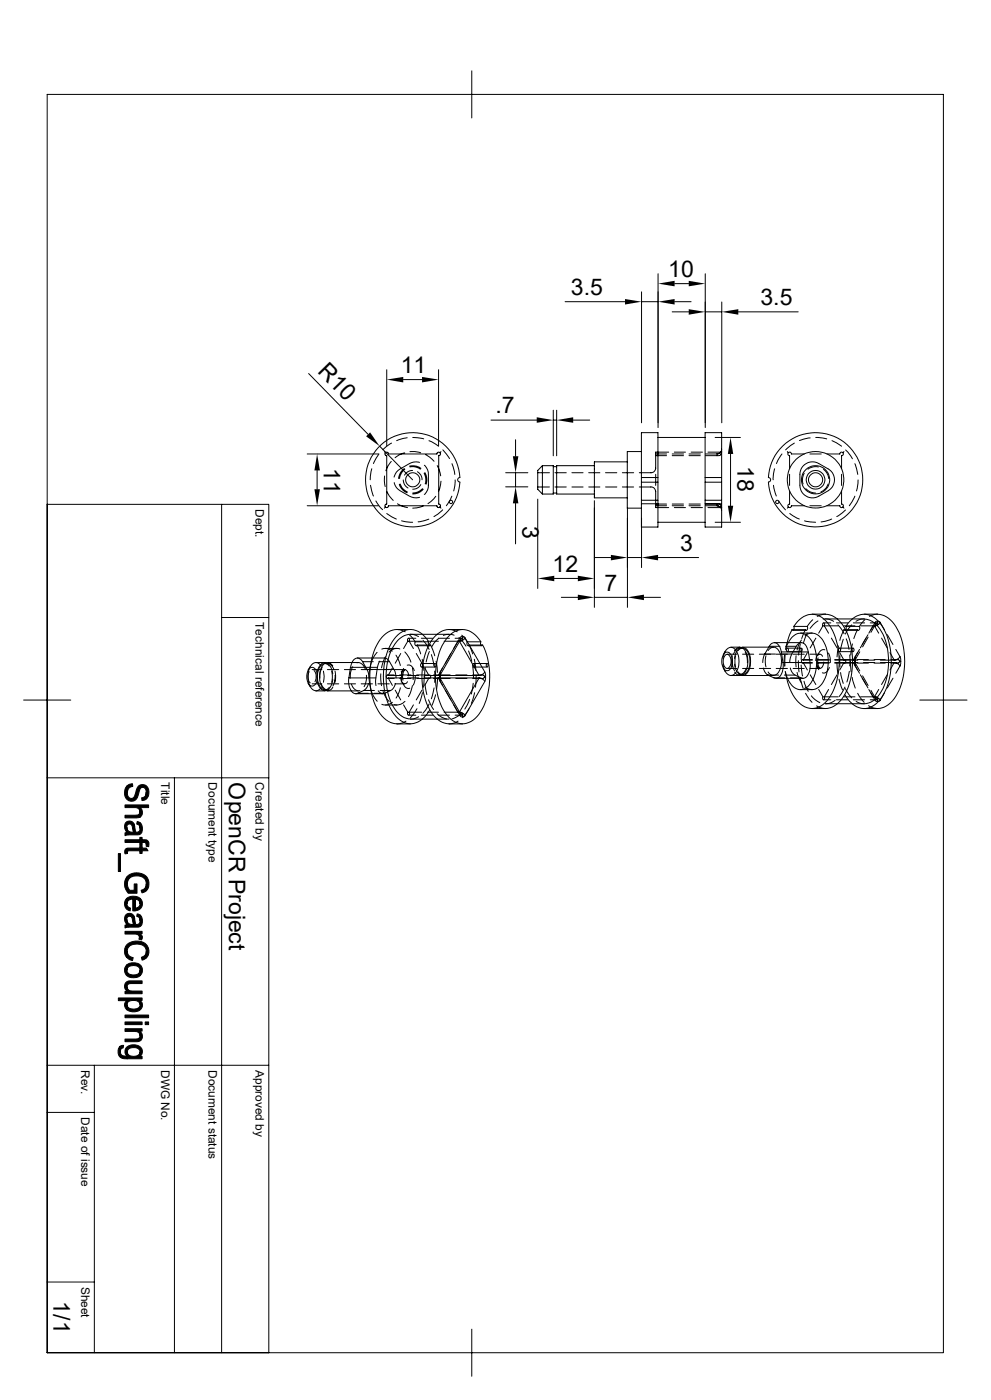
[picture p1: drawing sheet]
<svg xmlns="http://www.w3.org/2000/svg" width="297mm" height="420mm" viewBox="0 0 297 420" stroke-linecap="round" stroke-linejoin="round" font-family="sans-serif">
<defs><g id="words">
<g font-size="6.9">
<text x="200.2" y="83">10</text>
<text x="171.1" y="88.4">3.5</text>
<text x="227.9" y="91.5">3.5</text>
<text x="95" y="111.6" transform="rotate(46 95 111.6)">R10</text>
<text x="120.1" y="111.9">11</text>
<text x="148.5" y="124">.7</text>
<text x="97" y="140.4" transform="rotate(90 97 140.4)">11</text>
<text x="221" y="139.9" transform="rotate(90 221 139.9)">18</text>
<text x="156.6" y="157.7" transform="rotate(90 156.6 157.7)">3</text>
<text x="203.9" y="165.2">3</text>
<text x="165.6" y="171.6">12</text>
<text x="181.1" y="177.2">7</text>
<text x="68.5" y="234.7" transform="rotate(90 68.5 234.7)">OpenCR Project</text>
<text x="16" y="390.4" transform="rotate(90 16 390.4)">1/1</text>
</g>
<g font-size="3.6">
<text x="76.6" y="152.7" transform="rotate(90 76.6 152.7)">Dept.</text>
<text x="76.6" y="186.7" transform="rotate(90 76.6 186.7)">Technical reference</text>
<text x="48.3" y="234.7" transform="rotate(90 48.3 234.7)">Title</text>
<text x="62.5" y="234.7" transform="rotate(90 62.5 234.7)">Document type</text>
<text x="76.6" y="234.7" transform="rotate(90 76.6 234.7)">Created by</text>
<text x="24.3" y="321" transform="rotate(90 24.3 321)">Rev.</text>
<text x="48.3" y="321" transform="rotate(90 48.3 321)">DWG No.</text>
<text x="62.5" y="321" transform="rotate(90 62.5 321)">Document status</text>
<text x="76.6" y="321" transform="rotate(90 76.6 321)">Approved by</text>
<text x="24.3" y="335.1" transform="rotate(90 24.3 335.1)">Date of issue</text>
<text x="24.3" y="386" transform="rotate(90 24.3 386)">Sheet</text>
</g>
</g></defs>
<g fill="none" stroke="#000" stroke-width=".3">
<path d="M14.1 28.3h268.6v377.5h-268.6zM141.4 21.3v14.1M169.4 90.5h17.9M192.3 87.5v39.3M192.3 90.5h4.9M197.2 82.1v46.2M201.5 93.6h4.9M202.2 85.1h4.2M202.2 90.5h4.9M211.4 93.6h4.9M211.4 82.1v46.2M216.3 90.6v36.2"/>
<path d="M221.3 93.6h17.9M92.5 112.1l17.8 18.2M115.9 110.9v22.8M120.9 113.9h5.6M131.4 110.9v22.8M92.1 136.2h21.4M113.6 136.2l-1.7 2.9M113.8 133.9l9.9 10M115.2 135.5l.3 .3M115.5 135.8l.6-.1 .3 .5h14.5l.3-.5h.6l.2 .6-.5 .4v14.5l.5 .4-.1 .5M115.5 135.8l-.1 .6 .5 .3v14.5l-.5 .3 .1 .6M117.3 138.4l-1 1.3-.6 1.5"/>
<path d="M117.3 132.9l-2.6 2M121.3 135.8l-1.6 .6-1.3 .9M122 131.3l-3.1 .9M122.8 139.8a4.3 4.3 0 0 1 3.4 .7M122.9 135.5h1.4l1.8 .3M123.7 131.2l3.3 .5M125.7 138.7l-.2-.1a4 4 0 0 0-2.8 .5 7.4 7.4 0 0 0-4.3 3.1l-.3 .9M127.2 139.6l.2 .1a3.8 3.8 0 0 1 1 2.6 7.1 7.1 0 0 1-.6 5.3l-.6 .7M127.6 136.4l1.1 .7 1.4 1.3M128.6 132.2l2.8 1.7M131 139.7l.6 1.1 .5 1.9M132.2 135.5l-.3 .3"/>
<path d="M132.7 135l2 2.6M135.5 139.1l.8 3.2M147.2 126h13.7M154.5 131.9v5M162.6 139.7v8.5M162.6 139.7h3.2v8.5h-3.2l-1.4-1.4v-5.7zM165.8 140h1M165.8 123.1v13.6M165.8 126h1M166.8 123.1v13.6M171.8 126h4.9M178.1 139.7h-11.3v8.5h11.3"/>
<path d="M188 138.6h-9.9v10.8h9.9M192.2 129.8h5v28.3h-5zM192.2 135.5h-4.2v16.9h4.2M196.5 136.2h3.3M196.5 136.7v3.9M197.2 131.2h14.1M200.4 135.6h-3.9v1.1h3.3M201.5 136.7h3.4M201.5 136.2h3.4M202.1 135.6h3.3M206.5 136.7h3.4M206.5 136.2h3.4"/>
<path d="M207.1 135.6h3.4M211.3 129.8h5v28.3h-5zM211.6 136.2h3.3M212.2 135.6h3.9M214.3 131.2h7.6M216.2 135.8l-.1-.2-1.2 .6M216.2 135.8l-.2 .6-.5 .3h-3.9M216.3 134.7a1.43 1.43 0 0 1-1.4 1.5M216.3 135.5l-.1 .3M218.9 136.2v15.5M234.4 136.2l-1.7 2.9M236 135.5l.3 .3"/>
<path d="M238.1 132.9l-2.6 2.1M241.1 136.2h-3.9a.53 .53 0 0 0-.5-.6 .53 .53 0 0 0-.6 .5 .53 .53 0 0 0 .5 .6v3.9M242.7 136.2h3.4M242.8 131.4l-3.2 .8M244.5 131.2l3.3 .5M247.8 136.2h3.9a.52 .52 0 0 1 .5-.6 .52 .52 0 0 1 .6 .6 .52 .52 0 0 1-.6 .5v3.9M249.3 132.2l2.9 1.7M252.9 135.5l-.3 .3M253.4 135l2.1 2.6M256.2 139.1l.9 3.2M14.1 151.3h66.5v254.5h-66.5M66.4 151.3v254.5"/>
<path d="M92.1 151.7h21.4M95 141.1v5.7M111 145.6l.9 3.2M111.4 140.6l-.4 3.3M112.6 150.3l2.1 2.6M115.3 142.8l-.1 1.5 .2 1.7M115.5 152.1l-.3 .3M115.5 152.1l.5 .2 .4-.6h14.5l.3 .5 .7-.1M115.9 154.1l2.9 1.6M116 147.5l.6 1.2 1.3 1.4M118.2 144.8v.2a3.6 3.6 0 0 0 1.7 2.2 7.7 7.7 0 0 0 4.9 2.2l.9-.2M119.1 151.1l1.1 .6 1.9 .6"/>
<path d="M119.7 145.3a3.9 3.9 0 0 0 2.3 2.5M119.9 145.2a3.7 3.7 0 0 0 2.2 2.4M120.4 156.3l3.3 .4M120.9 144l.5 1.6 .9 .8M121.2 140.5l-.1 .1a4.1 4.1 0 0 0-1.6 3M121.3 140.8h-.1a4 4 0 0 0-1.4 2.8M122.9 140.1a3.7 3.7 0 0 1 3.1 .7M123.7 141.1l-1.3 .3-1.2 1.1M125.1 141.5l1.1 1 .3 1.4M126.1 145.4l-.1 .2a2.62 2.62 0 0 1-2.3 1.2M126.6 146.6l-.2 .2a3.9 3.9 0 0 1-2.7 1.1M126.8 151.8l-1.9 .6h-1.2"/>
<path d="M126.8 146.8a4 4 0 0 1-3.1 1.4M127.1 141.9v.1a3.9 3.9 0 0 1 .3 3.2M127.3 141.8h.1a4.3 4.3 0 0 1 .3 3.4M128.5 155.7l-3.2 .8M130.6 148.9l-2.3 2.2M131.9 152.1l.3 .3M132.2 144.4l-.4 2.2-.4 .9M132.7 153l-2.7 2M135.4 148.8l-1.6 2.9M136.4 144l-.4 3.3M137.8 143.3a.68 .68 0 0 0-.6 .6 .68 .68 0 0 0 .6 .7M137.8 143.2a14.1 14.1 0 0 0-21.4-11.4 14.1 14.1 0 0 0 0 24.3 14.1 14.1 0 0 0 21.4-11.4"/>
<path d="M151.6 141.8h6.6M151.6 146h6.6M154.5 141.8v4.2M154.5 151v12.2M161.2 141.8h3.5M161.2 146.1h3.5M161.2 149.7v26.8M165.8 147.9h1M166.3 141.8h3.4M166.3 146.1h3.4M171.4 141.8h3.4M171.4 146.1h3.4"/>
<path d="M176.4 141.8h3.4M176.4 146.1h3.4M178.1 150.2v32M181.5 141.8h3.4M181.5 146.1h3.4M186.5 141.8h3.4M186.5 146.1h3.4M188 152.3v29.9M191.6 146.1h3.5a1.38 1.38 0 0 1 1.4 1.4M192.2 144.7h5M192.2 143.3h5M192.2 151.1h5"/>
<path d="M192.2 150.1h5M192.3 155.4v14.9M196.5 147.3v3.9h3.3M196.5 151.2v1.1h3.9M196.5 140.4a1.43 1.43 0 0 1-1.4 1.4h-3.5M196.5 142.3v3.3M196.5 151.7h3.3M197.2 156.7h14.1M201.5 151.2h3.4M201.5 151.7h3.4M202.1 152.3h3.3M206.5 151.2h3.4"/>
<path d="M206.5 151.7h3.4M207.1 152.3h3.4M211.3 144.7h5M211.3 143.3h5M211.3 151.1h5M211.3 150.1h5M211.6 151.2h3.9l.5 .3 .2 .6M211.6 151.7h3.3M212.2 152.3h3.9M214.3 156.7h7.6M214.9 151.7l1.2 .6 .1-.2M214.9 151.7a1.43 1.43 0 0 1 1.4 1.5"/>
<path d="M216.2 152.1l.1 .3M230.3 143.3a.68 .68 0 0 1 .7 .6 .68 .68 0 0 1-.7 .7M230.3 143.2a14.1 14.1 0 0 1 21.4-11.4 14.1 14.1 0 0 1 0 24.3 14.1 14.1 0 0 1-21.4-11.4M231.8 145.6l.9 3.2M232.2 140.6l-.5 3.3M233.4 150.3l2 2.7M236.3 152.1l-.3 .3M236.6 147.3v3.9a.52 .52 0 0 0-.5 .6 .52 .52 0 0 0 .6 .5 .52 .52 0 0 0 .5-.6h3.9M236.6 142.3v3.3M236.7 154.1l2.9 1.6M241 141.9v.1a3.9 3.9 0 0 0-.3 3.2M241.1 156.3l3.3 .4"/>
<path d="M241.5 146.6l.2 .2a3.9 3.9 0 0 0 2.7 1.1M242.7 151.7h3.4M245.3 140.1a3.7 3.7 0 0 0-3.2 .7M246.8 140.8h.1a4 4 0 0 1 1.5 2.8M248.2 145.2a3.7 3.7 0 0 1-2.2 2.4M248.2 147.2a3.8 3.8 0 0 0 0-6.5l-2.8-1.6a3.8 3.8 0 0 0-5.7 3.2v3.3a3.8 3.8 0 0 0 5.7 3.2l2.8-1.6M249.3 155.7l-3.2 .9M252.2 147.3v3.9a.52 .52 0 0 1 .6 .5 .52 .52 0 0 1-.6 .6 .52 .52 0 0 1-.5-.6h-3.9M252.2 142.3v3.3M252.6 152.1l.3 .3M253.4 153l-2.6 2M256.2 148.8l-1.6 2.9"/>
<path d="M257.2 144l-.5 3.3M166.1 173.5h7.1M168.2 179.2h5M178.1 167.3h5M178.1 179.2h9.9M188 167.3h4.3M193 179.2h5M197.2 167.3h12.2M66.4 185.3h14.2M93 200l-.6 1M94.7 198.8h2.7M94.7 198.8a1.97 1.97 0 0 1 1.6 1"/>
<path d="M94.7 198.8a3.4 3.4 0 0 0-2.4 3.6 4.5 4.5 0 0 0 2.1 4.8h.3M97.4 199.1h.8M97.7 199.1h.2a2.16 2.16 0 0 1 2.2 1.9M97.7 198.8a3.6 3.6 0 0 1 2 3.4M97.7 198.8a2.78 2.78 0 0 0-2.7 3 5.2 5.2 0 0 0 1.7 5.3l.4 .1a2.77 2.77 0 0 0 2.6-3v-.4M98.2 198.8h9.2M98.2 198.8a1.97 1.97 0 0 1 1.5 1M98.2 198.8a3.4 3.4 0 0 0-2.4 3.6 4.5 4.5 0 0 0 2 4.8h.4M98.7 199.8a1.74 1.74 0 0 0-1.9-.6 1.74 1.74 0 0 0-1.3 1.5 5.4 5.4 0 0 0 1.1 6 1.48 1.48 0 0 0 2.1-.5M107 198.8a2.3 2.3 0 0 1 2.5 2M107.1 197.4h8.1M107.1 197.4l1 .4 .6 .7"/>
<path d="M107.1 197.4a2.75 2.75 0 0 0-2 2.8M111.9 198.5h-3.2l1.3 2.3M113 195.7a12.2 12.2 0 0 0 .1 14.7M113.5 198.5h3.3M113.8 198.3l-.7 1.9a13.3 13.3 0 0 0-.5 5.3l.1 .2M114.4 194.7a2.97 2.97 0 0 1 3.2 .6M115.1 197.4h.2a1.86 1.86 0 0 1 1.5 1.1l1.3 2.3M115.5 194.5h3.5M115.5 197l-1.2 3.4M118.7 196.6l.9 1.9 .4 1.1M119 188.8h4M119 188.8l.8 .1 1.7 .6"/>
<path d="M119 188.8a7.2 7.2 0 0 0-6 4.6 21.9 21.9 0 0 0 1 20.8 6.5 6.5 0 0 0 5 2.9M119.8 194.7a2.94 2.94 0 0 0-3.2 .9M120.1 196l-1.7 3M121.3 195.6l1.3 1.6 .5 1.4M122 199.6l.2-.1a1.87 1.87 0 0 1 2 1.7M122.2 192.4a.43 .43 0 0 1-.1-.6 .43 .43 0 0 1 .6-.2l-.1 .8 1.3 2.2M122.2 192.4h4.2M122.2 192.4l-1.3 2.2M122.4 191.5h2.2M122.8 190.5l1.6 2M123 190.3h11.6M123 190.3a6.9 6.9 0 0 0-5.6 4.5 19.9 19.9 0 0 0 .9 17.9 5.9 5.9 0 0 0 4.7 3"/>
<path d="M123 190.3h.8l1.6 .7M124.4 192.5l.1 1.1 .3 .1 .2-.2M124.4 192.5h4.1M124.7 193.7h4.1M124.8 196l1.6 3M125 193.5h4.1M125 193.5l1.1 2.7M126.2 199.1a.47 .47 0 0 1 .5 .5 .47 .47 0 0 1-.5 .4l-.2-.4zM126.3 191.5h3.4M126.4 199.1h4M126.5 197.8l.5 3.3M126.6 190.2a5.4 5.4 0 0 0-8.4 1.5 21.3 21.3 0 0 0-2.3 18.1 10.2 10.2 0 0 0 6 7.2 6.4 6.4 0 0 0 6.8-3.9"/>
<path d="M126.6 190.3l1.9 2.2M126.7 192.1l.9 .9 1 1.8M128.1 192.4h3.3M128.5 192.5v1l.3 .2 .3-.2M128.7 195.5l-1 3.1M129.1 193.5l1.2 3.2M129.3 196.4l.8 3.2M130.2 199.1a.47 .47 0 0 1 .5 .5 .47 .47 0 0 1-.4 .5l-.2-.3zM130.7 198.4l.4 3.3M131.4 191.5h3.3M131.5 191.5l-.8 .7-1.3 1.8M133.1 192.4h4.7"/>
<path d="M134.6 188.8h4M134.6 188.8l2.4 .7M134.6 188.8a7.2 7.2 0 0 0-6 4.6 21.9 21.9 0 0 0 1 20.8 6.5 6.5 0 0 0 5 2.9M135.1 196l-1.6 3M136.1 190.5a4.5 4.5 0 0 0-3.2 .1M137.5 191.3l1.1 1.1 1.1 1.4M137.7 192.4l5.9 10.2M137.8 191.4l.1 .7M137.8 191.4l-5.9 10.2 .1 .7M137.9 192.1l-.1 .1M137.9 192.1l-5.9 10.3M137.9 192.1l-.7 .3 .5-.1 .7-.8h.3l-.2 .6-.7 .3"/>
<path d="M138.4 190.5l1.6 2M138.6 191h-.4l-.4 .4M138.6 191h.5l.3 .4M138.6 191v.5h-2.2M139.4 191.4l5.9 10.2M139.4 191.4l-.9 .8-.7 .2M140 192.5v1l.3 .2 .3-.2M140 192.5h4.1a.56 .56 0 0 0-.2 .8 .56 .56 0 0 0 .8 .2M140.3 193.7h4.1M140.4 195.3l1 3.1M140.6 193.5l1.1 2.7M140.6 193.5h4.1"/>
<path d="M141.8 199.1a.47 .47 0 0 1 .4 .5 .47 .47 0 0 1-.4 .4l-.2-.6zM141.9 199.1h4.1M142.2 197.8l.4 3.3M144.1 192.5a6.2 6.2 0 0 0-6.9-3.4 10.1 10.1 0 0 0-5.8 7.5 21.9 21.9 0 0 0 2 17.2 5.7 5.7 0 0 0 8.3 2.3 15.3 15.3 0 0 0 5-11.7 21.9 21.9 0 0 0-2-10.9M145.9 199.1a.47 .47 0 0 1 .4 .5 .47 .47 0 0 1-.4 .4l-.2-.4zM216.7 199.2l.6 2.2M216.8 196.4l.5-1-.6 2.2M217.1 196a1.22 1.22 0 0 1 1.3-.3 1.22 1.22 0 0 1 .8 1 3.6 3.6 0 0 1-1 4.5 1.85 1.85 0 0 1-1.8-2v-1.5zM217.4 195.4a1.8 1.8 0 0 1 1.8-1.2 1.8 1.8 0 0 1 1.7 1.4 5.6 5.6 0 0 1-1.2 6.9l-1.1 .1-.7-.5-.5-.7M217.5 196.5a1.17 1.17 0 0 1 1.6 1.3 2.34 2.34 0 0 1-1.2 2.7 2.58 2.58 0 0 1-.4-4zM217.9 196.3h3M219.1 194.1h2.6a2.14 2.14 0 0 0-1.6 1.1"/>
<path d="M219.5 198l.1 1.9 .5 1.3M219.5 196.7l-.2 1.7 .2 1.7M220.2 199.2l.4 1.8a2.76 2.76 0 0 0 1.5 1.6M220.2 197.6a3.4 3.4 0 0 1 2.3-3.4 3.3 3.3 0 0 1 2.4 3.6 4.4 4.4 0 0 1-2.1 4.8h-.6M220.5 196.7l-.2 1.3 .2 2.1M221.7 194.2a3.4 3.4 0 0 1 2.4 3.6 4.5 4.5 0 0 1-2 4.8h-.4M221.7 194.4h.8M222.2 194.5h-.2a2.09 2.09 0 0 0-2.2 1.8M222.5 196.3h3.4M222.5 194.1h9.3M222.6 194.4l-.8 .2-.6 .6M222.6 194.5a3.6 3.6 0 0 1 2.2 3.9 3.6 3.6 0 0 1-2.2 4 1.6 1.6 0 0 1-1.4-.9"/>
<path d="M223.4 195.6l.5 1.6 .1 1.6M229.6 196.7l-.2 1.3 .2 2.1M230.5 193.9l-.1 .2a7.3 7.3 0 0 0-1.8 4.7M230.5 193.9h3.3M230.5 193.9a1.65 1.65 0 0 1 1.7-1.1 1.65 1.65 0 0 1 1.5 1.3l.4 1.5M231.8 194.1l-.9 .3-.7 .8M231.8 194.1a3.4 3.4 0 0 1 2.4 3.7 4.5 4.5 0 0 1-2 4.8h-.4M232.1 192.8h8.1M232.4 196.2l-4.8 .1M234.7 198.8h8.1M234.7 198.8a4.3 4.3 0 0 1-1.7 4.6h-1M235.2 196.4l-.1 3.4"/>
<path d="M235.3 196.5l-.1 3.3M235.4 193.9h3.2M235.8 194.5a.47 .47 0 0 1 .5 .5 .47 .47 0 0 1-.5 .4l-.1-.5zM235.9 192.8l-.4 2M236 195.5h4M236 194.4h4M236.2 192.8l-.7 2M236.3 192.8a3.8 3.8 0 0 1 5.2-2.4 9.6 9.6 0 0 1 3.3 8.3 8.7 8.7 0 0 1-3.7 7.9 3.8 3.8 0 0 1-4.8-2.4l-1-2.7M237.3 196.2l-.4 1.2-.2 1.4M237.3 196.2l-4.7 .1M237.3 188.9h4.1M237.4 188.9l-.9 1.9-.6 2"/>
<path d="M237.6 189.1h4M237.7 196.3h3.3M237.9 187.9a.56 .56 0 0 1 .2 .7 .56 .56 0 0 1-.7 .3M237.9 187.9a6 6 0 0 1 7.7-3.1 13 13 0 0 1 5.6 9.8 20.8 20.8 0 0 1-3.4 15.7 5.5 5.5 0 0 1-9.1-.3l-1.9-3.3-1-3.2M237.9 187.9h4M238.6 196.7v3.4M239.3 198.2l.2 3.3M239.9 194.5a.45 .45 0 0 1 .4 .4 .45 .45 0 0 1-.4 .5l-.2-.3zM239.9 193.2l-.5 3.3M239.9 189.9h3.5M240.1 199.5l.4 3.3M240.2 192.8l-1.3 .7-1.6 2.7"/>
<path d="M240.2 192.8a2.75 2.75 0 0 1 2 2.8M240.2 192l-.8 1.5-.5 1.5M240.4 194.6l-.3 3.3M240.5 198.9h3M240.5 197.9h3M241.4 188.9l-1.1 2.7M241.9 189.9l-1.1 3.1M241.9 187.9l.2 .7-.2 .4-.3 .1-.2-.2M242 195.8l-1.3 2.2M242.3 195.6l.5 3.2M242.3 195.6h-8.1l.5 3.2M242.7 198.8a4.3 4.3 0 0 1-1.7 4.7h-.3"/>
<path d="M242.7 196.3h3M243.4 189.9a5.3 5.3 0 0 1 4.2 4.3 12.8 12.8 0 0 1-1.8 11.5l-1.4 1-1 .2M243.4 189.9l-1.3 .3-.8 .5M243.4 184.2h4M243.5 198.8h-2.8l1.3 2.2M243.5 198h-2.8a.45 .45 0 0 0-.6 .3 .45 .45 0 0 0 .3 .6l.3-.1M243.6 185.9l-1.7 2M244.5 191.4l-1.7 3M244.8 198l.2 1.8 .4 1.1M245.2 186.3l-1.5 1.1-.9 1.1M245.2 198.9h3.3M245.2 197.9h3.3"/>
<path d="M245.2 198.8h3.3M245.2 198h3.3M245.2 197.4l-.1 1.8 .6 1.3h-3M246.5 196.9a1.03 1.03 0 0 0-1.2-.6 1.03 1.03 0 0 0-.7 1.2l-.1 .7M246.6 187.7h4.6M246.6 187.7a.42 .42 0 0 1-.1-.5 .42 .42 0 0 1 .6-.2v.7l1.2 2.2M246.6 187.7l-1.2 2.2M246.7 185.7h.2a4.3 4.3 0 0 1 3 .7M246.8 186.9h2.2M246.9 198.6a1.42 1.42 0 0 1-1.6 1.8l-.5-.5M247.2 194.9h-.1a1.88 1.88 0 0 0-2 1.7M247.4 184.3a7.2 7.2 0 0 1 6 4.5 21.9 21.9 0 0 1-1 20.8 6.5 6.5 0 0 1-5 3"/>
<path d="M247.4 184.2l-2.5 .7M247.4 185.7h11.6h-.9l-1.6 .7M248.3 195.9l.5 1.4v1.5M249.2 191.4l1.7 3M250.2 198.9h5M250.2 197.9h5M250.2 198.8h2.7l-1.2 2.2M250.7 186.9h3.4M250.8 198.8l.3 3.3M251.1 187.5l1.9 2.6M251.3 193.8l-.4 3.3M251.5 194.5a.47 .47 0 0 1 .4 .5 .47 .47 0 0 1-.5 .4l-.1-.5z"/>
<path d="M251.6 195.5h4.1M251.6 194.4h4.1M251.7 195.8l1.2 2.2a.46 .46 0 0 1 .7 .3 .46 .46 0 0 1-.3 .6l-.4-.1h4.2M251.7 196.7v3.4M252.7 191.8l-.8 3.2M252.9 187.7h3.3M252.9 188.9l-1.2 3.2M252.9 188.9h4.1M253.2 189.1h4.1M253.5 187.9l-.1 1.1-.2 .1-.3-.2M253.5 187.9a5.8 5.8 0 0 1 8-2.9 13.5 13.5 0 0 1 5.4 9.9 20.3 20.3 0 0 1-3.6 15.5 5.4 5.4 0 0 1-8.7 0l-1.3-1.9M253.5 187.9h4.1"/>
<path d="M253.6 191.6l.9 3.2M254.7 196.5v3.3M254.9 198.2l.2 3.3M255.3 187.5l-1.9 2.7M255.5 194.5a.43 .43 0 0 1 .4 .5 .43 .43 0 0 1-.5 .4zM255.5 193.2l-.5 3.3M255.7 186.9h3.4M255.7 198l.7-.1-.1 .5M256.1 198.4h.2M256.1 198.4l.2 1.4M256.3 199.8a.61 .61 0 0 0 .1-.8 .61 .61 0 0 0-.7-.2l1.3 2.2M256.3 198.4l.1 .5-.7-.1"/>
<path d="M256.3 197a.61 .61 0 0 1 .1 .7 .61 .61 0 0 1-.7 .3M256.3 197l-.2 1.4M256.3 199.8l1.3 2.2M256.4 198.9l1.3 2.4M256.9 198.9h3.4M256.9 197.9h3.4M257 188.9l-1.1 2.7M257 195.8l-1.3 2.2M257.1 198h-6.9M257.6 187.9l.1 .7-.2 .4-.3 .1-.2-.2M257.6 194.8l-1.3 2.2M257.7 195.5l-1.3 2.4"/>
<path d="M257.9 187.7h4.2M258.8 198.8h3.4M258.8 198h3.4M259 184.2h4M259 185.7a6.9 6.9 0 0 1 5.6 4.5 19.9 19.9 0 0 1-.9 18 5.9 5.9 0 0 1-4.7 2.9M259.2 185.9l-1.6 2M260.1 190.4l-2.2 4M260.2 191.1l-1.7 3M262 198.9h3.3M262 197.9h3.3M262.1 187.7l1.3 2.2M262.3 186.8a.6 .6 0 0 1 0 .7 .6 .6 0 0 1-.6 .2h.4l.6-.7 .4-.1v.3l-.3 .4-.7 .1"/>
<path d="M262.3 187.5l-1.3 2.2M262.3 186.8l-1.9 3.1M263 184.3a7.2 7.2 0 0 1 6 4.5 21.9 21.9 0 0 1-1 20.8 6.5 6.5 0 0 1-5 3M263 186.4v.5h-2.2M263 186.4h.4l.4 .4M263 186.4h-.4l-.3 .4M263 184.2l-2.4 .7M263.8 186.8l-.8 .7-.9 .2M263.8 186.8l1.3 2.2M263.9 198l5.3-.1 .4 .5M263.9 198.8h4.1M264.2 191.4l1.7 3"/>
<path d="M265.9 190.4l1.7 2.9M266.7 195.8l1.3 2.2 .9-.2 .8-.8M267 198.9h2M267 197.9h2M268 198.8l.9 .2 .8 .8M268 198.8l-1.3 2.2M268.5 194.8l1.2 2.2M269.6 198.4h.4M269.6 198.4l-.4 .5-1.2-.1M269.7 197l.3 1.4M269.7 199.8l-1.2 2.2M270 198.4l-.3 1.4"/>
<path d="M7.1 210h14.1M92.4 205l.6 1M92.4 201a1.32 1.32 0 0 1 1.4-.8 1.32 1.32 0 0 1 1.1 1.2l.2 .7M92.4 201a4.5 4.5 0 0 0 0 4M92.7 201.5a3.2 3.2 0 0 0 .3 3.4M93.6 200.9h2.9M93.6 205.1h2.9M94.1 201.2a3 3 0 0 1 .3 3.3M94.7 207.3h2.7M95.1 203.8a1.65 1.65 0 0 1-2.2 1.8l-.5-.6M96.2 205.1l.4 .9a1.72 1.72 0 0 0 2 .9M96.3 206.2a1.97 1.97 0 0 1-1.6 1.1"/>
<path d="M96.6 200.2l-.6 1.6-.1 1.7M96.9 201.3l.3 1.7-.3 1.7M97.4 207h.8M98.1 200.9h3.4M98.1 205.1h3.4M98.2 207.3h9.2M99.4 201.3l.2 1.3-.2 2.1M99.7 206.2a1.89 1.89 0 0 1-1.5 1.1M100.4 202.6l-.2 2-.4 1.2M100.4 201.3l.2 1.3-.2 2.1M103.2 200.9h3.4M103.2 205.1h3.4"/>
<path d="M104.6 203.4h8M104.6 203.4a4.3 4.3 0 0 0 1.7 4.7h.3M105 200.2h8.1M105 200.2l-.4 3.2M105.3 205.2l.2 .4a2.14 2.14 0 0 0 2.4 1.6M105.7 200l-.6 1.7-.1 1.8M106.6 208.1h8.1M107.2 208l-.6 .1M108.2 200.9h3.4M108.2 205.1h3.4M109 207.1l-1.8 .9h3.2M109 207.1h3.2"/>
<path d="M109.8 202.6v1.3l-.7 2.1M110 200.8l.4 1.2 .2 1.4M110 200.8h3.2M110.4 205l-.6 1.5-.8 .6M112.1 208h3.2M113.3 200.9h3.4M113.3 205.1h3.4M113.9 207.1h3.2M114.1 202.1l.2 3.6M114.8 207.4l.9 1.8 .9 1.2M114.9 200.8h3.2M115.5 211.5h3.5"/>
<path d="M116.1 203.5h2.1M116.1 202.5h2.1M116.3 202.6a.46 .46 0 0 0-.6 .4 .46 .46 0 0 0 .4 .5l.2-.1h4.2M116.3 202.6h4.2M116.3 203.4l1.3 2.2M117.6 200.4l-1.3 2.2M117.6 210.7a2.99 2.99 0 0 1-3.2 .6M118.1 200.8l.4 1.2 .2 1.4M118.4 200.9h3l-.7 1.2 .1 1.9M118.4 205.1h2.9M118.4 207.1l1.7 2.9M118.5 205l-.3 1a3.8 3.8 0 0 1-2.9 2 1.61 1.61 0 0 1-2-.8"/>
<path d="M119 217.2h4M119.8 203.5h3.4M119.8 202.5h3.4M120 206.3l-.4 1.3-.9 1.8M120.1 203.2a1.46 1.46 0 0 0 1.6 1.8l.4-.5M120.3 201.3v3.4M120.4 201.5a1.03 1.03 0 0 1 1.3-.5 1.03 1.03 0 0 1 .7 1.1l.1 .7M120.7 204.9l.4 .7a1.44 1.44 0 0 0 1.7 .9M120.9 211.5l1.3 2.2h4.2M121 200.5l-.5 1.4-.1 1.5M121.4 210.4h-.1a3.2 3.2 0 0 1-3.2 1M121.7 216.3a4.5 4.5 0 0 1-2.7 .9"/>
<path d="M122.1 203.4h3.4M122.1 202.6h3.4M122.4 214.5h2.2M123 215.7h11.6M123.6 205.7l-1.2 3.3M123.6 200.4l.2 3.5M123.9 211.5l-1.3 2.2a.42 .42 0 0 1 .2 .5 .42 .42 0 0 1-.6 .2v-.7M124.5 202.6l-.2 1.8-.4 1.1M124.9 203.5h3.3M124.9 202.5h3.3M125 212.6l-2 2.7M125.4 215l-1.6 .7h-.8"/>
<path d="M126.3 214.5h3.4M126.4 200.1h4M126.4 207.1l-1.6 2.9M126.6 207.8l-1 3.2M127.1 202.8l-.2 3.4M127.2 203.4h16.4M127.2 202.6h16.4M127.3 200.4l1.3 2.2a.45 .45 0 0 1 .6 .3 .45 .45 0 0 1-.3 .6l-.3-.1-1.3 2.2M127.4 205.1l.5 3.3M127.4 200.2l-.1 3.3M128.1 213.7h3.3M128.4 209.9l1.6 3"/>
<path d="M128.6 211.2l-1 1.8-.9 1M129.9 203.5h5M129.9 202.5h5M130.1 206.4l-.8 3.2M130.3 201.3v3.4M130.6 208.4l-1.1 3.2M131 214.1a5.3 5.3 0 0 0 2.9 1.6M131.1 203.4l-.2 3.4M131.4 214.5h3.3M131.4 203.4l.6 .3M131.4 203.4l.6 .1M131.4 203.4l1.2 2.2"/>
<path d="M131.7 203l.3 1.3M131.9 203l.1 .5M132 203.5v.2M132 201.7l-.3 .8v.5h.2M132 202.5l-.1 .5M132 202.5l-.6 .1M132 202.4v.1M132 202.4h.1M132 203.7l5.9 10.3M132 203.7h.1M132 203.7l-.1 .7 5.9 10.2M132.6 200.4l-1.2 2.2 .6-.2"/>
<path d="M133.1 213.7h4.7M133.5 207.1l1.6 2.9M134.6 217.2h4M136 211.5l1.2 2.2 .7 .3M136.4 214.5h2.2M136.6 203.5h3.4M136.6 202.5h3.4M137.2 213.7h.5l.9 .8M137.3 216.3a4.5 4.5 0 0 1-2.7 .9M137.8 213.7l.7 .1 .9 .8M137.8 213.7l.8 .3 .1 .3-.1 .2M137.8 213.9l.1 .1"/>
<path d="M137.8 214.6l.4 .4h.4M137.9 214l-.1 .6M138.3 214l-1 .8-1.8 .8M138.6 214.5v.5M139.4 214.6l-.3 .4h-.5M140.6 212.6l-2 2.7M140.8 209.8l-1.5 2.9M141.6 203.5h3M141.6 202.5h3M141.7 200.1l.2 3.2M141.8 205l-.5 3.2M141.9 200.1h4.1"/>
<path d="M142.2 207.8l-.9 3.2M142.7 202.8l-.2 3.4M143.6 203.4l-5.9 10.3M143.6 202.6l1.2-.1 .4 .5M143.6 203.4a2.2 2.2 0 0 1 1.7 1M145.2 203h.3v.2l-.2 1.1M145.2 203l-.4 .5-1.2-.1M145.3 201.6a2.2 2.2 0 0 1-1.7 1M145.3 201.7l.2 1.3M145.3 204.4l-5.9 10.2M216.8 200.4l.5 1M217.9 200.5h3"/>
<path d="M219.1 202.6h2.6M220.2 201.6a1.97 1.97 0 0 0 1.5 1M221.7 202.4h.8M222.5 200.5h3.4M223.7 200.4l-.4 .9a1.72 1.72 0 0 1-2 1M227.6 200.5h3.4M228.8 200.4l.6 1.5 .8 .6M230.2 202.5l1.8 .9h3.2M230.2 202.5h3.2M230.2 201.6a2.04 2.04 0 0 0 1.6 1h-9.3M232.6 203.5h8.1M232.6 200.5h3.4"/>
<path d="M235.1 202.5h3.2M235.4 201.5l.4 2M236.9 200.4l.3 1a4.1 4.1 0 0 0 2.9 2l.6 .1M236.9 203.4h3.2M237.7 200.5h3.3M238.9 201.7l.5 1.6 .8 1.5M239.8 203.2l.9 3.3M239.9 206.9h3.5M241 204.4l1.2 3M241.3 206.1l.8 .5 1.3 .3M241.4 208l2 2.7M242.8 202.4l1.7 3"/>
<path d="M243.2 208.7l1.1 1.2 1.4 .9M243.4 212.6h4M244.7 211.8l1 .5 1.7 .3M245.4 206.8l1.2 2.2M246.6 209h.5a.43 .43 0 0 1 .1 .6 .43 .43 0 0 1-.6 .2zM246.8 209.9h2.2M247.4 211.1h11.6M248.3 206.8l-1.2 2.2h4.1M248.6 200.2l-.4 .8a1.44 1.44 0 0 1-1.7 .8M250.3 210.1a4.3 4.3 0 0 1-3 1M250.7 209.9h3.4M250.9 202.4l-1.7 3"/>
<path d="M251.5 203.8l1 3.2M251.9 201.8l.8 3.2M252.9 209h3.3M253.2 206.1l-1.7 2.9M253.4 206.6l1.9 2.7M254.6 201.4l-.8 3.2M255.4 203.2l.9 3.2M255.7 209.9h3.4M256.6 210.4l1.5 .7h.9M257 208l2 2.7M257.9 202.4l2.2 4M257.9 209h4.5l.7 .5-.1 .4"/>
<path d="M258.5 202.7l1.7 3M259 212.6h4M260.3 211.7a4.5 4.5 0 0 0 2.7 .9M260.4 206.8l1.9 3.2M260.8 209.9h2.2M261 207.1l1.3 2.2M262.3 210l.3 .4h.4M263 209.9v.5M263 209.9l-.9-.8-.4-.1a.61 .61 0 0 1 .6 .3 .61 .61 0 0 1 0 .7M263.4 206.8l-1.3 2.2 .9 .3 .8 .7M263.8 210l-.4 .4h-.4M265.1 207.8l-1.3 2.2"/>
<path d="M265.9 202.4l-1.7 3M267.6 203.5l-1.7 2.9M275.7 210h14.1M14.1 233.3h66.5M52.3 233.3v172.5M14.1 319.6h66.5M28.3 319.6v86.2M14.1 333.7h14.2M14.1 384.6h14.2M141.4 398.7v14.2"/>
<circle cx="123.7" cy="143.9" r="2.11"/>
<circle cx="135.2" cy="150.6" r=".5"/>
<circle cx="232.9" cy="150.6" r=".5"/>
<circle cx="244.4" cy="143.9" r="8.5"/>
<circle cx="244.4" cy="143.9" r="2.11"/>
<circle cx="244.4" cy="143.9" r="4.2"/>
<circle cx="244.4" cy="143.9" r="2.8"/>
</g>
<g fill="#000" stroke="#000" stroke-width=".3">
<path d="M38.1 235.7l.7-.4 .9-.2 .1 .8a1.74 1.74 0 0 0-1.6 2z" fill-rule="evenodd"/>
<path d="M43.8 237.7v2l-1.3 .5v-.9l1-.4z" fill-rule="evenodd"/>
<path d="M38 235.8l.1-.1 .1 2.2a1.23 1.23 0 0 0 1 1.6 1.23 1.23 0 0 0 1.4-1.3 2.62 2.62 0 0 1 2.3-2.8 2.54 2.54 0 0 1 .9 4.3v-2a1.11 1.11 0 0 0-1-1.5 1.11 1.11 0 0 0-1.1 1.4 2.85 2.85 0 0 1-2.2 2.8 2.69 2.69 0 0 1-2.1-1.8 2.69 2.69 0 0 1 .6-2.8z" fill-rule="evenodd"/>
<path d="M35.5 256.1h.6v5.4h-.6z" fill-rule="evenodd"/>
<path d="M38 248.2l.1 1.5-.2-.1z" fill-rule="evenodd"/>
<path d="M37.6 254.7l.6-.2v1.5l-.7 .2-.1-.8z" fill-rule="evenodd"/>
<path d="M37.8 246.7a1.53 1.53 0 0 1 2.3 .4l-.1 2.5-.3-1.2a.88 .88 0 0 0-.7-1.2 .88 .88 0 0 0-1 1l-.1 1.4a2.24 2.24 0 0 1-.1-2.9z" fill-rule="evenodd"/>
<path d="M37.5 244.6l3.6-.1 .6-.2 .3-.8v1.7l-.6 .1-3.9 .1z" fill-rule="evenodd"/>
<path d="M41.1 246.5l.9 .3v1.7v-.2a1.06 1.06 0 0 0-1-1.1z" fill-rule="evenodd"/>
<path d="M42 242.3a1.83 1.83 0 0 1 0 2.9z" fill-rule="evenodd"/>
<path d="M38.1 248.7l.7 .8 1.2 .1 .1-2.5 .4 1.5a.79 .79 0 0 0 .7 1.1 .79 .79 0 0 0 .8-1.1v-1.8a2.46 2.46 0 0 1-.2 3.6l-3.7 .1-.6 .2v-.8l.6-.2z" fill-rule="evenodd"/>
<path d="M37.5 251.9h4.4v-.7h.7v.7l1.3 .1v1.4a.6 .6 0 0 0-.8-.7h-.5v1h-.7v-1h-4.4z" fill-rule="evenodd"/>
<path d="M38.2 254.5l3.7-.1v-.6h.7v.6h1.3l.5 .8h-1.8v.8h-.7v-.8h-3.2l-.5 .5z" fill-rule="evenodd"/>
<path d="M37.5 241.5h7v.8h-2.5v2.9v-1.7l-.5-.9-.8-.3h-3.2z" fill-rule="evenodd"/>
<path d="M43.9 252a1.49 1.49 0 0 1 .6 2l-.7-.1z" fill-rule="evenodd"/>
<path d="M38 275.8l.1 1.6-.2-.2z" fill-rule="evenodd"/>
<path d="M38 269.5l.1 2.2 1 .7-.1 .9a2.19 2.19 0 0 1-1-3.8z" fill-rule="evenodd"/>
<path d="M37.8 274.4a1.53 1.53 0 0 1 2.3 .3l-.1 2.6-.3-1.2a.88 .88 0 0 0-.7-1.2 .88 .88 0 0 0-1 .9l-.1 1.4a2.24 2.24 0 0 1-.1-2.8z" fill-rule="evenodd"/>
<path d="M38 263.1l.1-.1 .1 2.7 .7 1.4h1.3v-1.9h.9v2.8h-2.7a3.8 3.8 0 0 1-.4-4.9z" fill-rule="evenodd"/>
<path d="M38 269.5a3.4 3.4 0 0 1 4 0v1.6l-.6-1.1-.9-.3v3.6h-.7v-3.6l-1.3 .4-.4 1z" fill-rule="evenodd"/>
<path d="M41.1 274.2l.9 .3v1.7v-.2a1.06 1.06 0 0 0-1-1.1z" fill-rule="evenodd"/>
<path d="M40.5 269.7v2.7h.2l.8-.3 .4-.5 .1-2.1a2.14 2.14 0 0 1 .6 2.4 2.14 2.14 0 0 1-2.1 1.4z" fill-rule="evenodd"/>
<path d="M38.1 276.4l.7 .8 1.2 .1 .1-2.6 .4 1.6a.79 .79 0 0 0 .7 1.1 .79 .79 0 0 0 .8-1.1v-1.8a2.56 2.56 0 0 1 0 3.5l-4.5 .4v-.9l.6-.1z" fill-rule="evenodd"/>
<path d="M43.9 265.2v2l-1.4 .6-.2-.7 1.1-.7z" fill-rule="evenodd"/>
<path d="M38.2 262.8a4 4 0 0 1 6.3 1.2v.2a3.3 3.3 0 0 1-.6 3v-2a2.82 2.82 0 0 0-4.2-2.2 2.12 2.12 0 0 0-1.5 2.2z" fill-rule="evenodd"/>
<path d="M38.1 296l.1 1.4z" fill-rule="evenodd"/>
<path d="M38.1 285.4a1.86 1.86 0 0 0 1.8 1.9l-.2 .9-1-.4-.6-.5z" fill-rule="evenodd"/>
<path d="M38 289.4l.1 1.7a2.14 2.14 0 0 0 3.3 1.1l.4-.5 .2-.6v1.6a2.89 2.89 0 0 1-4.7-1.3l.1-1.1z" fill-rule="evenodd"/>
<path d="M37.5 279.4h5.1v.7h-.8v1a1.37 1.37 0 0 0-1.7-.9h-2.6z" fill-rule="evenodd"/>
<path d="M37.9 294.6l.8-.3h3.9v.8h-3.7a.81 .81 0 0 0-.8 .9v1.3a1.73 1.73 0 0 1-.2-2.7z" fill-rule="evenodd"/>
<path d="M37.5 297.4h.7l.1-.7 .8 .6h3.5v.8h-5.1z" fill-rule="evenodd"/>
<path d="M41.8 280.1a1.16 1.16 0 0 1 .6 1.9l-.8-.3z" fill-rule="evenodd"/>
<path d="M38 289.4a2.98 2.98 0 0 1 4.7 1.3l-.1 1.1-.6 .9v-1.6a1.91 1.91 0 0 0-2.8-1.3l-.9 .5-.2 .8z" fill-rule="evenodd"/>
<path d="M43.9 285.4v2l-1.3 .6-.2-.8 1.2-.8z" fill-rule="evenodd"/>
<path d="M37.9 283.5a4.2 4.2 0 0 1 6.5 .6 2.83 2.83 0 0 1-.5 3.3v-2a2.78 2.78 0 0 0-3.9-2.1 2.11 2.11 0 0 0-1.9 2.1v1.9a3.1 3.1 0 0 1-.2-3.8z" fill-rule="evenodd"/>
<path d="M36 313.9l1-.3-.1 .8a.97 .97 0 0 0-.8 1.1z" fill-rule="evenodd"/>
<path d="M37.5 304.5h7v.8h-7z" fill-rule="evenodd"/>
<path d="M37.8 300.3l.2-.1v2.7a1.75 1.75 0 0 1-.2-2.6z" fill-rule="evenodd"/>
<path d="M35.8 314.1l.2-.2 .1 1.6a1.48 1.48 0 0 0 2 1.3v.8a2.22 2.22 0 0 1-2.4-.9 2.22 2.22 0 0 1 .1-2.6z" fill-rule="evenodd"/>
<path d="M41.8 309.3l.2 .2v1.2z" fill-rule="evenodd"/>
<path d="M42 315.6v1.3z" fill-rule="evenodd"/>
<path d="M41.9 300.1l.2 .1-.1 1.3z" fill-rule="evenodd"/>
<path d="M35.5 299.4h7.1v.7h-.7v.8a2.41 2.41 0 0 0-3.8 .2l-.1 1.8v-2.7h-2.5z" fill-rule="evenodd"/>
<path d="M37.5 308.6h5.1v.7h-.8v.9l-.3-.5-.6-.2-3.4-.1z" fill-rule="evenodd"/>
<path d="M38.2 315.6a2.03 2.03 0 0 0 3.2 1l.6-.8v1.1h.6v.7h-4.5z" fill-rule="evenodd"/>
<path d="M37.5 306.6h5.1v.8h-5.1z" fill-rule="evenodd"/>
<path d="M38.1 301.4a2.18 2.18 0 0 0 3.3 1l.6-.6 .1-1.6a2.01 2.01 0 0 1 .2 2.5 2.01 2.01 0 0 1-2.3 .8l-1.3-.2-.7-.4z" fill-rule="evenodd"/>
<path d="M37.5 311.7h3.5a.94 .94 0 0 0 1-1v-1.2a1.71 1.71 0 0 1 .6 2.1 1.71 1.71 0 0 1-2 .9h-3.1z" fill-rule="evenodd"/>
<path d="M38.1 314.1a2.95 2.95 0 0 1 4.6 1.1l-.2 1-.5 .7v-1.3a2.09 2.09 0 0 0-3.2-1.1l-.6 .9-.1 2.2v-.8a1.85 1.85 0 0 1 0-2.7z" fill-rule="evenodd"/>
<path d="M43.5 306.6h1v.8h-1z" fill-rule="evenodd"/>
</g>
<g fill="#000">
<path d="M187.3 89.7l5 .8-5 .9zM197.2 85.1l5-.9v1.7zM197.2 90.5l5-.8v1.7zM206.4 84.2l5 .9-5 .8zM206.4 92.8l5 .8-5 .8zM216.3 93.6l5-.8v1.6zM115.9 113.9l5-.8v1.6zM126.5 113.1l4.9 .8-4.9 .8zM109.7 130.9l1.2-1.2 2.9 4.2zM153.7 136.9h1.7l-.9 4.9zM160.9 125.2l4.9 .8-4.9 .8zM166.8 126l5-.8v1.6z"/>
<path d="M218.9 131.2l.9 5h-1.7zM95 136.2l.9 4.9h-1.7zM94.2 146.8h1.7l-.9 4.9zM154.5 146l.9 5h-1.7zM218.1 151.7h1.7l-.9 5zM161.2 173.5l4.9-.8v1.7zM173.2 178.4l4.9 .8-4.9 .8zM173.2 172.7l4.9 .8-4.9 .9zM183.1 166.5l4.9 .8-4.9 .8zM188 179.2l5-.8v1.6zM192.3 167.3l4.9-.8v1.6z"/>
</g>
<use href="#words"/>
</svg>
